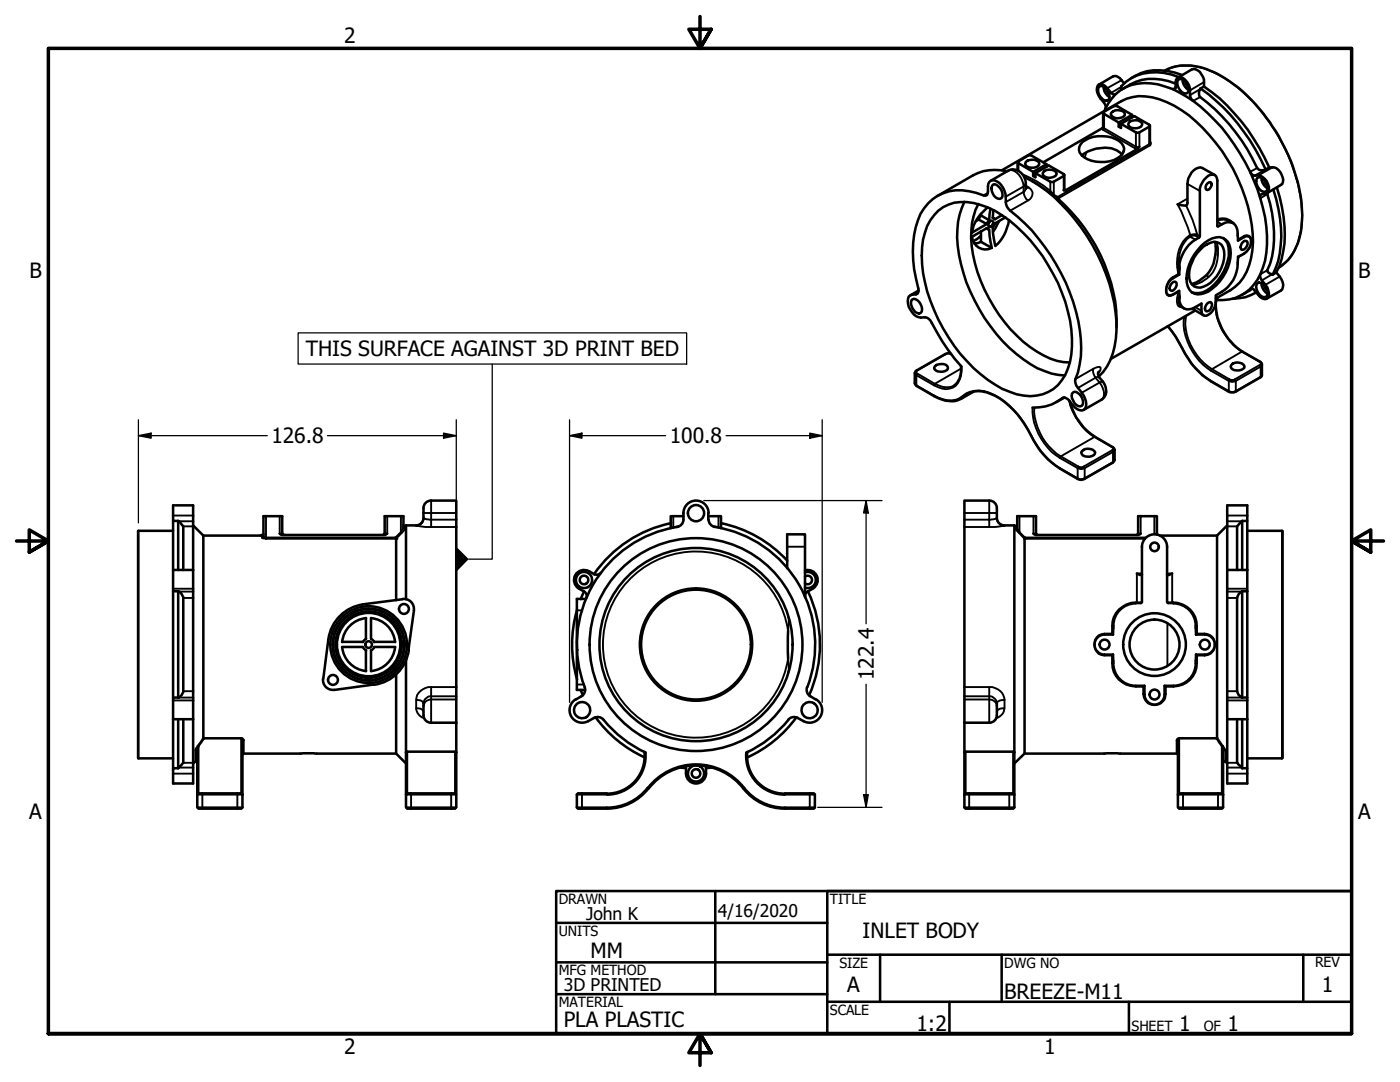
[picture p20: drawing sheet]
<svg xmlns="http://www.w3.org/2000/svg" width="279mm" height="216mm" viewBox="0 0 279 216" stroke-linecap="round" stroke-linejoin="round" font-family="sans-serif">
<defs><g id="words">
<g font-size="4.2">
<text x="68.7" y="8.6">2</text>
<text x="208.4" y="8.6">1</text>
<text x="5.9" y="55.5">B</text>
<text x="271.1" y="55.5">B</text>
<text x="61" y="71.1">THIS SURFACE AGAINST 3D PRINT BED</text>
<text x="54.2" y="88.5">126.8</text>
<text x="133.7" y="88.5">100.8</text>
<text x="174.4" y="135.7" transform="rotate(-90 174.4 135.7)">122.4</text>
<text x="5.8" y="163.4">A</text>
<text x="271" y="163.4">A</text>
<text x="117.9" y="191.1">MM</text>
<text x="172.1" y="187.2">INLET BODY</text>
<text x="169.1" y="198">A</text>
<text x="263.8" y="198">1</text>
<text x="200.4" y="199.4">BREEZE-M11</text>
<text x="112.5" y="204.9">PLA PLASTIC</text>
<text x="182.9" y="205.7">1:2</text>
<text x="235.3" y="205.7">1</text>
<text x="245" y="205.7">1</text>
<text x="68.7" y="210.3">2</text>
<text x="208.4" y="210.3">1</text>
</g>
<g font-size="3.5">
<text x="117" y="183.6">John K</text>
<text x="143.3" y="183.1">4/16/2020</text>
<text x="112.5" y="197.7">3D PRINTED</text>
</g>
<g font-size="2.8">
<text x="111.5" y="180.3">DRAWN</text>
<text x="165.6" y="180.3">TITLE</text>
<text x="111.5" y="186.8">UNITS</text>
<text x="111.5" y="194.6">MFG METHOD</text>
<text x="167.5" y="193.1">SIZE</text>
<text x="200.4" y="193.1">DWG NO</text>
<text x="262.4" y="193">REV</text>
<text x="111.5" y="200.9">MATERIAL</text>
<text x="165.6" y="202.5">SCALE</text>
<text x="225.8" y="205.7">SHEET</text>
<text x="240.2" y="205.7">OF</text>
</g>
</g></defs>
<!-- layer: Visible (ANSI) -->
<g fill="none" stroke="#000" stroke-width=".51">
<path d="M219.4 17.3a1.61 1.61 0 0 1 2 1.5v.5a.67 .67 0 0 1-.2 .7 .67 .67 0 0 1-.7 .1 2.12 2.12 0 0 1-1.1-2.8zM220.2 17.3a2.39 2.39 0 0 0 1.2 2.1M220.8 17.7a1.09 1.09 0 0 0 .6 1M222.6 18.8a.7 .7 0 0 1-.9-.3 3.5 3.5 0 0 0-2-1.7 .94 .94 0 0 0-.8 1.2 5.3 5.3 0 0 0 1.6 2.8l.2 .3-.1 .6M224.3 16.6a2.51 2.51 0 0 0-1.9-1.4l-3.1 1.7M232.5 14.1a10.3 10.3 0 0 1 9 0 28 28 0 0 1 12.5 11.2 34 34 0 0 1 5.9 17.7 13.4 13.4 0 0 1-2.7 8.8l-2 1.6M234.1 17.8h.4l.1-.2a2.86 2.86 0 0 1 .3-2 1.46 1.46 0 0 1 2 .8 3.4 3.4 0 0 1 .6 2.6l.2 .6 .4 .5M234.6 16.7a10.1 10.1 0 0 0-10.4 1M235.1 15.5l2.8-1.7a2.03 2.03 0 0 1 2.2 1.6l.2 .5v1.4l-.7 .4M235.2 15.4a10.5 10.5 0 0 0-10.5 .9l-.9 .9v.7M235.2 15.9a1.61 1.61 0 0 1 2 1.5 .8 .8 0 0 1 0 .9 .8 .8 0 0 1-.9 .3 2.08 2.08 0 0 1-1.1-2.7zM236 15.8a2.7 2.7 0 0 0 1.2 2.2"/>
<path d="M236 15a10.6 10.6 0 0 0-10.2 .6M236.5 16.3l.2 .5 .4 .5M239.6 17.7a39.1 39.1 0 0 1 13 16.1l-.1 .1a1.37 1.37 0 0 1-1.6-.4 37.1 37.1 0 0 0-11.5-14.3 1.61 1.61 0 0 1 .2-1.5zM240.3 17.3a38.3 38.3 0 0 1 13 16.1M197.7 36.1l3.5-2.1a2.59 2.59 0 0 1 3.5 2.6v1.1M198.1 36.9a1.06 1.06 0 0 1 1.4 .6 1.74 1.74 0 0 1 .3 2.1 1.53 1.53 0 0 1-1.9-1.5v-.5zM200 34l23.8-13.8a9 9 0 0 1 7.6-.4 24.1 24.1 0 0 1 11.2 8.7 33.8 33.8 0 0 1 7.5 19.8 12.9 12.9 0 0 1-2.7 8.1l-1.8 1.5-3 1.7M201 34.2a9.8 9.8 0 0 0-6.8 .8l-7.1 4.1M203.1 32.4v1.6M204.4 35.3a30.1 30.1 0 0 1 11.4 10.1 36 36 0 0 1 7 20.5 12.9 12.9 0 0 1-3.5 9.2M204.7 32.3a2.15 2.15 0 0 1 2.6 0l.1 .3a1.42 1.42 0 0 1-2 .8l-.5-.2-.2-.3zM206.1 36.2h.1"/>
<path d="M206.6 34.5l3.2 1.8h.5l2.1-1.3-.1-.3-3-1.7-2.7 1.5v.9l-.4-.3 .4-.2M208.5 34.1a1.87 1.87 0 0 1 2.4 .4 1.58 1.58 0 0 1-2.5 .7l-.3-.6zM208.9 33.3v-.5l-2.7 1.5v.8M208.9 32.8l-3.2-1.8-.5 .1-2.1 1.2 .2 .3 2.9 1.7M211.1 39.3v.2a35.4 35.4 0 0 1 11.7 22.4v3.4M212.4 34.9v2.9M216 28.3a6.6 6.6 0 0 1 7.8 .3 1.83 1.83 0 0 1-.8 3 6.6 6.6 0 0 1-7.2-.7 1.7 1.7 0 0 1 .2-2.6zM220.2 22.5v2.9l-.2 .2-11.8 6.8M221.8 22.5a1.79 1.79 0 0 1 2.7 .2 .87 .87 0 0 1-1 .9 1.48 1.48 0 0 1-1.8-.9zM223.3 24.4v.9M223.7 24.7l3.2 1.8 .5-.1 2.1-1.3-.1-.2-3-1.7-2.7 1.5v.8l-.4-.2 .4-.3M223.9 30.9a4.6 4.6 0 0 0-4.5-1.3l-.6 .1-1.7 .5-1.2 .9"/>
<path d="M225.6 24.2a1.79 1.79 0 0 1 2.4 .5 1.52 1.52 0 0 1-2.1 .8l-.4-.2a.64 .64 0 0 1 .1-1.1zM225.9 23.4v-.5l-2.6 1.5M225.9 22.9l-3.1-1.8-.6 .1-2 1.2 .1 .3 3 1.7M227.4 29.3l-.4 .4-14.3 8.3h-.4M229.5 25.1v3.4M238.1 20.1a16.7 16.7 0 0 0-9.8-3.5 8.4 8.4 0 0 0-7.9 5.6M238.1 20.1a38.9 38.9 0 0 1 14.6 25.2 17.1 17.1 0 0 1-1.7 10.5 8.6 8.6 0 0 1-8.3 4.1M241 36.6l.6-.3a.93 .93 0 0 1 .1 1.1 .93 .93 0 0 1-1 .4 .98 .98 0 0 1 .3-1.2zM242.4 34.9l-2.4-1.4a2.14 2.14 0 0 0-2.5 1.5l-.3 .6-.2 1.1-.1 4.1-.2 .2h-.4l-1.3-.2M249.5 34.3a1.21 1.21 0 0 0 .9 .8 2.43 2.43 0 0 1 2.8 2.2 1.11 1.11 0 0 1-.7 1.4h-.7a.57 .57 0 0 0-.3 .9M251 35.4a1.88 1.88 0 0 1 1.7 2.8 1.61 1.61 0 0 1-1.9-1.6l-.1-.5zM251.8 35.4a2.4 2.4 0 0 0 1.2 2.2"/>
<path d="M252.3 35.9l.2 .5 .4 .5M252.6 33.8a2.08 2.08 0 0 1 3.4 1.6 1.28 1.28 0 0 1-.3 1.5l-2.8 1.6M252.9 38.5a25.5 25.5 0 0 1 .6 14.1l-.6 1.4a1.26 1.26 0 0 0 1.1 .8M254.1 37.8a25.6 25.6 0 0 1 1 14.3l-1.1 2.7M254.8 37.4a25.7 25.7 0 0 1 1 14.3l-.5 1.4-.6 1.3M182.1 59.8a1.1 1.1 0 0 1 1.4 .5 1.86 1.86 0 0 1 .3 2.1 1.1 1.1 0 0 1-1.4-.5 1.86 1.86 0 0 1-.3-2.1zM183.3 58l-1.6 .9M187.3 42a8.2 8.2 0 0 1 8.4-1.1 23.7 23.7 0 0 1 11.2 8.6 32.9 32.9 0 0 1 7 18 12.5 12.5 0 0 1-2.8 9.3 8.7 8.7 0 0 1-9.6 1.4 24.4 24.4 0 0 1-9.9-7.6 34.8 34.8 0 0 1-7.6-17.9 14.1 14.1 0 0 1 1.7-8.8zM192.5 40.3a18.1 18.1 0 0 0-.7 12.3 33.5 33.5 0 0 0 13.8 20 15.4 15.4 0 0 0 6.9 2.3M194 47.2l2.9-1.7 .5 .3 .1 1.2 .4 2.5a2.7 2.7 0 0 1-3.9-2.3zM194.8 44.1l.5-.3 1.6 .9M195.3 40.7a16.5 16.5 0 0 0-.7 11.8 30.4 30.4 0 0 0 12.3 17.7 12.1 12.1 0 0 0 6.6 2.1"/>
<path d="M195.8 46.2v2.1l2.1 1.2M195.8 48.3l-.7 .2-.7 .1M195.8 42.7v.3l1.6 .9M195.8 43l-.5 .8M195.8 47.1l-1.6 1M196.8 45.6l.3 .1M197.1 41.4a7.8 7.8 0 0 0-3.1 5l2.9-1.7M197.4 43.9l-.5 .8M197.5 44.3l.2-.2a.35 .35 0 0 1 .5 0 .35 .35 0 0 1 0 .5 .59 .59 0 0 1-.3 .5 .59 .59 0 0 1-.6 0l.1-.7zM197.7 41.7l-.3 2.2M198.1 43.4l.3 .2M198.2 42l-.1 1.5 .5 .3 1.4-.9"/>
<path d="M198.4 42l-.2 .1M199.4 44.1l-1.2 2.1M200.7 43.4l-2.1 1.2-.5 .8 .1 1.2 .4 2.5a8.3 8.3 0 0 0 2.8-5.2M233.9 56.5l.6-.3 .2 .1a1.33 1.33 0 0 1-.8 1.7h-.2a.94 .94 0 0 1 .2-1.5zM235.1 54.7l.2 .1M235.2 58.1l-.1 .1M239.5 49.8a4.1 4.1 0 0 1 3.3-1.5 1.79 1.79 0 0 1 1.5 1.7 7.3 7.3 0 0 1-4.1 7.2 1.94 1.94 0 0 1-2.8-1.6 6.9 6.9 0 0 1 2.1-5.8zM239.7 49.1a4.3 4.3 0 0 1 4.3-1.6 2.7 2.7 0 0 1 1.6 3 9.4 9.4 0 0 1-5.2 8 2.41 2.41 0 0 1-3.5-2 9.3 9.3 0 0 1 2.8-7.4zM242.5 48.3a7.7 7.7 0 0 1-2.2 7l-1.6 1.1-.9 .3M242.8 59.7a8.7 8.7 0 0 0 1.5 6.6l.9 1.3 1.6 1.7 1.2 .9 3.5 2 .3 .4v2.5l-5.2 3.1-1 .1a33.2 33.2 0 0 1-5.6-3.4 25.7 25.7 0 0 1-5.4-7.7l-1.6-2.1M244.2 47.5a4.3 4.3 0 0 1 .8 4.6 9.3 9.3 0 0 1-5 6.3l-.8 .1-1.3-.1M245.4 44.1l.7 .4"/>
<path d="M247.1 51.2a7.7 7.7 0 0 1-2.6 6.6l-1.9 1.1a3.6 3.6 0 0 1-1.8 4.1 .83 .83 0 0 1-1-1v-1.4a4.2 4.2 0 0 1-3 1.1 2.16 2.16 0 0 1-1.4-2.6l-.1-1.1-1.2 .7-.8 .2a1.14 1.14 0 0 1-.5-1.5 3.6 3.6 0 0 1 2.5-2.6M247.1 51.2a3.4 3.4 0 0 0 2.5-3.5 .86 .86 0 0 0-1.3-.4l-1.2 .7-.1-1a2.88 2.88 0 0 0-.9-2.5 3.2 3.2 0 0 0-3.1 .7v-9.1a1.08 1.08 0 0 0-.6-1.2 1.08 1.08 0 0 0-1.2 .2 4 4 0 0 0-1.7 3l-.1 9.2a7.1 7.1 0 0 0-4 6.4l-.1 1.1M247.1 51.2v.1M247.1 47.8v.1M248 48.3l.3-.2h.6a1.24 1.24 0 0 1-1.1 1.7 1.11 1.11 0 0 1 .2-1.5zM249.9 57.6l-1.9 1.2M250.6 58.4h.1a8.5 8.5 0 0 1-4.7 1.2M251 56.5a1.61 1.61 0 0 1 1.9 1.5 .8 .8 0 0 1 0 1 .8 .8 0 0 1-.9 .2 2.08 2.08 0 0 1-1-2.7zM251.5 54.7v.3a3.2 3.2 0 0 0 1 1.8 2.01 2.01 0 0 1 .3 2.8 1.55 1.55 0 0 1-1.7-.7l-.7-.9a.63 .63 0 0 0-.9-.3M251.8 56.5a2.4 2.4 0 0 0 1.2 2.1M252.3 56.9l.2 .6 .4 .4M254 54.8l.7-.4a3.7 3.7 0 0 1 1.3 2.9l-.1 .4-.2 .3-2.8 1.6"/>
<path d="M186.6 73.1a2.06 2.06 0 0 1 2.4-.1l.2 .3a.87 .87 0 0 1-1 .9 1.42 1.42 0 0 1-1.8-.8zM189.8 70.6a1.22 1.22 0 0 0-1.2 .1l-5.7 3.2-.3 .5v2.1l.1 .3 3.7 2.3a5.7 5.7 0 0 0 5.4 .5l2.4-1.4M191.8 73a3.9 3.9 0 0 1-1.4 4M191.9 73.2a41.6 41.6 0 0 1-6.2-9.3 1.66 1.66 0 0 0-1.9-.5 3.4 3.4 0 0 1-2.4-4.2l.7-.4 .7-.1a.85 .85 0 0 0 .5-1.2 21.9 21.9 0 0 1 .4-14.8 9 9 0 0 1 11.1-4.2l1.5 .5 .7-.1 .2-.6v-1.1a1.09 1.09 0 0 1 .5-1.1 1.09 1.09 0 0 1 1.2 .1 4.1 4.1 0 0 1 1.8 4.1 2.3 2.3 0 0 0 .9 1.7 38.5 38.5 0 0 1 14.1 25.8 19.3 19.3 0 0 1-1.1 8.2 3.5 3.5 0 0 0 1.3 2.4 2.96 2.96 0 0 1 .6 3.1 1.05 1.05 0 0 1-1.5 .2l-.9-.8a2.48 2.48 0 0 0-1.8-1.6 9.3 9.3 0 0 1-6.2 2M193.2 78.6a4.8 4.8 0 0 1 4.5 0 16.5 16.5 0 0 1 8 8.3 15.7 15.7 0 0 0 5.9 6.6l3.5 2.1a1.26 1.26 0 0 0 1.3 0l5.9-3.5 .1-.3v-2.1l-.3-.5a15.6 15.6 0 0 1-6.6-5 12.3 12.3 0 0 1-2-4.1M212.5 79.3l-1.7 .9M213.9 78.5l.3-.2a1.1 1.1 0 0 1 1.4 .5 1.86 1.86 0 0 1 .3 2.2 1.27 1.27 0 0 1-1.7-1.1l-.3-.5zM219.2 74.3l-.1 .4 .3 .6a3.1 3.1 0 0 1 .9 4l-.5 .5-3.5 2M235.6 61.2l.7 .3M238 61.7l2.2 1.2M238.5 62l-16.8 9.6M241 60.5l.6-.2a1.09 1.09 0 0 1-.6 1.8h-.3a1.02 1.02 0 0 1 .3-1.6z"/>
<path d="M245.7 72.8a1.72 1.72 0 0 1 2.6 .2 1.14 1.14 0 0 1-1.5 .9 .86 .86 0 0 1-1.1-1.1zM86 99.9a1.49 1.49 0 0 0-1.5 1.5M86 99.9h5.1v44.3M197.4 99.9h-4.9v44.3M197.5 99.9a1.49 1.49 0 0 1 1.4 1.5M215.9 90a1.79 1.79 0 0 1 2.7 .2 1.49 1.49 0 0 1-2.1 .9l-.6-.5-.1-.3zM27.6 106v45.2M34.5 103.9v14.1h1.1M34.5 105.9l-6.9 .1M34.5 113.7h4M34.5 118v21.2M35.6 103.9l1 1.1v8.7"/>
<path d="M35.6 103.9h-1.1v-3.1h4v55.5h-4v-3h1.1M35.6 118a1.78 1.78 0 0 1 1 1.3v18.8l-.3 .6-.7 .5M35.6 103.9v9.8M35.6 118v21.2M38.5 104.8l2.1 2.1M40.6 106.9h11.7M40.6 106.9v40.4l.1 .1M52.6 106.7l-.6 .2M52.6 106.6l-.2 .2M55.8 106.5l.6 .2h20.3l.6-.2M56.3 106.5v-3.5h-3.7v4.1M56.4 106.5l.2 .2"/>
<path d="M76.7 106.5l-.2 .2M78.9 107.3l.2 .2v12.3M80.3 119.6l-7.8 1M80.3 119.5a2 2 0 0 1 2.3 2.3M80.5 104.8l.2 .2h.2M80.5 105.2v-2.2h-3.7v3.5M81 104.8h2.1M81 104.8v14.8M81 104.8v.2M84.5 101.4v2M84.5 103.3a1.49 1.49 0 0 1-1.5 1.5M115.6 117.5l1 .6a.98 .98 0 0 1 .4 1.2"/>
<path d="M116.6 118l-.7 1.6M116.9 119.5h-1.8v18.2h1.7M117.6 114a2 2 0 0 0-2.8 .7 2 2 0 0 0 .8 2.8M117.6 114l1 .6M119.9 114.3a.98 .98 0 0 1-1.3 .2M133.9 104.4a24.7 24.7 0 0 0-15.3 10.2M136.4 103h-2.5v2.4M141.4 103h2.5v2.4M141.4 102.4v1.3M141.4 102.4a2.51 2.51 0 0 0-2.5-2.5 2.51 2.51 0 0 0-2.5 2.5 2.44 2.44 0 0 1-.5 2.4l-.3 .2a24 24 0 0 0-18.8 32.5 1.49 1.49 0 0 1-.8 1.4M141.4 103.7a1.49 1.49 0 0 0 1.3 1.4 23.8 23.8 0 0 1 18.4 32M143.9 104.4a24.7 24.7 0 0 1 13.2 7.5"/>
<path d="M157.1 113.4v-6.8h3.6v12.5M160.6 115.1a.86 .86 0 0 1 1.2 0 .86 .86 0 0 1 0 1.2 .86 .86 0 0 1-1.2 .1M160.6 113.8a2 2 0 0 1 2.4 1.1 2 2 0 0 1-.8 2.6M160.6 114.2a1.62 1.62 0 0 1 2.2 1.5 1.62 1.62 0 0 1-2.2 1.6M161.3 118a24.7 24.7 0 0 1 .2 20.7M162.2 117.5l-1.1 .6a.98 .98 0 0 0-.4 1.2M198.9 101.4v2M198.9 103.3a1.49 1.49 0 0 0 1.5 1.5M200.5 104.8h1.9M202.4 104.8v45.3M202.9 104.8l-.2 .2-.3-.2M203 105.2v-2.2h3.8v3.5l.2 .2"/>
<path d="M204.5 107.3v43.1M206.2 106.5l.6 .2h20.3l.5-.2M226.9 114.4a.9 .9 0 0 0 1 .3v-.1M230.9 106.7v-3.7h-3.8v3.5l-.2 .2M230.9 106.6h.1M231.5 106.9h11.4M233.9 114.4a.9 .9 0 0 1-1 .3v-.1M242.9 106.9l-.1 40.5M244.9 104.8l-2 2.1M244.9 113.7h4M247.9 103.9l-1 1.1v8.7M247.9 103.9h1v-3.1h-4v55.5h4v-3h-1"/>
<path d="M247.9 118h-.1a1.65 1.65 0 0 0-.9 1.3l.1 18.8a1.44 1.44 0 0 0 .9 1.1M247.9 103.9v9.8M247.9 118v21.2M247.9 118h1M248.9 113.7v4.3M248.9 103.9v9.8M248.9 118v21.2M248.9 105.9h6.9M255.8 105.9l.1 .1M256 106v45.2M35.6 139.2h-1.1v14.1M64.5 135.4a2 2 0 0 0 2.2 2.3"/>
<path d="M65.5 127.6l-1 7.8M68.3 129.1h4.1M68.3 128.1h4.1M68.3 129.1a5.3 5.3 0 0 0 4.8 4.8l-.1-4.2M72.4 129.1l.7 .7M72.5 120.6a8.1 8.1 0 0 0-7 6.9M73 127.4l.1-4.1a5.3 5.3 0 0 0-4.8 4.8M73.1 127.5l-.7 .6M74 127.4l.1-4.1a5.3 5.3 0 0 1 4.7 4.8M74.1 127.5l.6 .6M74.6 136.6l-7.9 1.1M74.7 129.1h4.2"/>
<path d="M74.7 128.1h4.2M74.7 129.1l-.6 .7M78.8 129.1a5.3 5.3 0 0 1-4.7 4.8l-.1-4.2M79.1 134.5v15.9M81 131.6v29.5M81.6 129.7a8.1 8.1 0 0 1-7 6.9M82.6 121.8l-1.1 7.9M114.9 139.5a2.51 2.51 0 0 0-.9 3.5 2.51 2.51 0 0 0 3.4 .9M115.2 121.7a24.7 24.7 0 0 0 0 13.9M115.9 137.7l.4 1M116 138.9l-1.1 .7M157.3 125.8v5.6"/>
<path d="M161.1 137.1a1.49 1.49 0 0 0 .6 1.8M161.7 138.9l1.1 .7M162.8 139.5a2.51 2.51 0 0 1 .9 3.5 2.51 2.51 0 0 1-3.4 .9M221.9 126.4l.2 .2M222.1 130.6l-.2 .2M222.1 126.6a3 3 0 0 0-3.4 1 2 2 0 0 0 1.7 3h1.7M222.1 130.6l.1 1.7M222.2 124.8l-.1 1.8M222.2 132.4a4.5 4.5 0 0 0 4.5 4.4M226.7 120.4a4.5 4.5 0 0 0-4.5 4.5M226.7 120.3h1l.2-.2v-11a2.51 2.51 0 0 1 2.5-2.5 2.51 2.51 0 0 1 2.5 2.5v11l.2 .2h1.1M226.7 136.8h1.7a3.1 3.1 0 0 0 1 3.5 2 2 0 0 0 3-1.7v-1.8h1.8"/>
<path d="M228.4 136.8l-.2 .2M232.4 136.8l.3 .2M234.2 120.4a4.5 4.5 0 0 1 4.4 4.5M238.6 132.4a4.5 4.5 0 0 1-4.4 4.4M238.6 124.8l.1 1.8M238.7 130.6l.2 .2M238.7 126.6a3.4 3.4 0 0 1 3.2 .6 2 2 0 0 1 .4 2.2 2 2 0 0 1-1.9 1.2h-1.7M238.7 130.6l-.1 1.7M238.9 126.4l-.2 .2M247.9 139.2h1v14.1M27.6 151.2l6.9 .1M34.5 143.5h4"/>
<path d="M35.6 143.5v9.8M36.6 143.5v8.7l-1 1.1M39.4 152.1l-.3-.2-.6 .4M39.4 149.9v11.2M39.6 158.3h8.5M39.7 158.4l-.3 .2M48.2 158.4l.2 .2M48.4 147.9v13.2M48.6 150.4l-.2 .2M48.6 150.4h30.5M79.1 150.4l1.9 1.9M81 150.1l.3-.1h9.5l.3 .1"/>
<path d="M81.3 158.3h9.5M81.3 158.4l-.2 .2M84.5 142.7a1.49 1.49 0 0 0 1.5 1.5M84.5 140.3v2.4M86 144.2h5.1M90.8 158.4l.2 .2M91.1 150.1v11M91.1 144.2v5.9M115.1 158.6v2.5M115.3 158.4l-.2 .2M115.4 158.3h5.7M118.9 143.1a24.7 24.7 0 0 0 9.8 8"/>
<path d="M120.4 143.6a1.49 1.49 0 0 0-1.9-.3l-1.1 .6M120.5 143.6a23.8 23.8 0 0 0 8.4 6.6M128.6 150a7.5 7.5 0 0 1-7.5 8.4M129.4 157.3a10.5 10.5 0 0 1-8.3 4.1M129.5 157.3a12.1 12.1 0 0 1 19.5 .7 10.5 10.5 0 0 0 7.6 3.4M135.6 153.1l1.3 .2M136.8 152.9v.3M136.9 153.2v1.2M136.9 154.3a2 2 0 0 0 2 2 2 2 0 0 0 2-2M141 152.9l-.1 1.5M142.2 153.1l-1.3 .2M149.1 150a7.5 7.5 0 0 0 7.5 8.4"/>
<path d="M156.7 158.3h5.7M157.3 143.6a1.49 1.49 0 0 1 1.9-.3l1.1 .6M157.4 143.6a23.8 23.8 0 0 1-8.5 6.6M158.9 143.1a24.7 24.7 0 0 1-9.7 8M162.4 158.4l.2 .2M162.6 158.6v2.5M192.5 150.1l.2-.1h9.5l.2 .1M192.5 150.1v11M192.5 144.2v5.9M192.5 144.2h4.9M192.7 158.4l-.2 .2M192.7 158.3h9.5"/>
<path d="M198.9 142.7a1.49 1.49 0 0 1-1.4 1.5M198.9 140.3v2.4M202.2 158.4l.2 .2M202.4 150.1v11M204.5 150.4h30.3l.3 .2M204.5 150.4l-2.1 1.9M235.1 147.9v13.2M235.3 158.3h8.5M235.4 158.4l-.3 .2M243.9 158.4l.2 .2M244.1 149.9v11.2M244.5 152l-.3-.1-.1 .2"/>
<path d="M244.5 152l.4 .3M244.9 143.5h4M246.9 143.5v8.7l1 1.1M247.9 143.5v9.8M248.9 151.3h6.9M255.9 151.2l-.1 .1M39.4 161.1l.3 .2M39.6 161.4h8.5M48.4 161.1l-.2 .2M81.1 161.1l.2 .2M81.3 161.4h9.5M91 161.1l-.2 .2"/>
<path d="M115.1 161.1l.2 .2M115.4 161.4h5.7M156.7 161.4h5.7M162.6 161.1l-.2 .2M192.5 161.1l.2 .2M192.7 161.4h9.5M202.4 161.1l-.2 .2M235.1 161.1l.3 .2M235.3 161.4h8.5M244.1 161.1l-.2 .2"/>
<circle cx="116.6" cy="115.7" r="1.62"/>
<circle cx="116.6" cy="115.7" r=".86"/>
<circle cx="138.9" cy="102.4" r="1.62"/>
<circle cx="230.4" cy="109.1" r=".86"/>
<circle cx="66.5" cy="135.7" r=".98"/>
<circle cx="73.6" cy="128.6" r="6.6"/>
<circle cx="73.6" cy="128.6" r=".67"/>
<circle cx="73.6" cy="128.6" r="6.3"/>
<circle cx="73.6" cy="128.6" r="7.7"/>
<circle cx="80.6" cy="121.5" r=".98"/>
<circle cx="138.9" cy="128.6" r="19.3"/>
<circle cx="138.9" cy="128.6" r="11"/>
<circle cx="138.9" cy="128.6" r="21.2"/>
<circle cx="220.4" cy="128.6" r=".98"/>
<circle cx="230.4" cy="128.6" r="5"/>
<circle cx="230.4" cy="138.6" r=".98"/>
<circle cx="230.4" cy="128.6" r="6.3"/>
<circle cx="240.4" cy="128.6" r=".98"/>
<circle cx="116.2" cy="141.7" r="1.62"/>
<circle cx="138.9" cy="154.3" r=".86"/>
<circle cx="138.9" cy="154.3" r="1.62"/>
<circle cx="161.6" cy="141.7" r="1.62"/>
</g>
<!-- layer: Visible Narrow (ANSI) -->
<g fill="none" stroke="#000" stroke-width=".38">
<path d="M223.8 17.3l-2.1 1.2M223.8 16l-2.8 1.6M232.5 14.1a10.1 10.1 0 0 1 9.1 .1 29 29 0 0 1 12.5 11.3 34.9 34.9 0 0 1 5.7 16.7 15.3 15.3 0 0 1-2 8.7l-.8 1-1.8 1.5M234.6 17.5l-.5 .3M239.5 19.4l-1.4 .7M239.5 17.8l-2 1.2M240.3 16.4l-2.8 1.6M197.2 38.5l-.9 .5M200.7 39.2l3.6-2v1.1l-3.6 2M201.2 34a2.25 2.25 0 0 1 2.6 1.5l.4 1.1 .1 .6 .4-.6M203.3 32.6v1.5M204 34.7a20.8 20.8 0 0 1 5.6 3.4v-1.8"/>
<path d="M204.7 37.5l.6-.1a1.44 1.44 0 0 1 .8 1.3 1.44 1.44 0 0 1-.9 1.3 2.3 2.3 0 0 1-.9-1.7l.4-.7M204.7 37l.6 .4M206.1 36.2l3.2 2.2M209.6 38.1l.7 .8v.3l-1-.8zM212.3 35.1v2.9l.1-.2M212.4 37.7l.3 .3M216.8 30.4l-.3 1.1M220 25.6l.2 .3M220.2 25.4l.1 .2-.1 .3M220.2 25.9l6.3 3.7M220.3 22.7v2.9l6.4 3.7v-2.9M226.5 29.6l.5 .1"/>
<path d="M227.4 26.4v2.9h-.7l-.2 .3M229.4 25.3v3.5l-18.3 10.5-.8-.4v-2.6M229.5 28.3a.47 .47 0 0 1 0 .7M229.5 28.5l-.1 .3 .1 .2M229.5 29l-18.4 10.6-.8-.4M237 39.6l-2 1.2 .8 1.4 1.8 4.7M237 36.7l2.5 1.4M250.9 33.5l-1.4 .8M252.5 33.9l-2.1 1.2M252.9 38.7l-1.4 .9M253.9 33.4l-2.8 1.6M183.2 58.5l-.4 .2"/>
<path d="M183.3 58l-1.2 .8M205.2 40l-3.6 2M234.1 55.3a2.98 2.98 0 0 0-1.2 3.5 .83 .83 0 0 0 1.2 .1M234.1 58.9l1-.7-.2 1.2h.4l.1-.3M234.1 58.8v.1M234.1 55.3v.2M234.9 59.4v.9a.89 .89 0 0 0 1 1M234.9 53.3h.4l.1 .4M235.4 59.4h-.1a1.55 1.55 0 0 0 .3 1.8M236.7 41a28.7 28.7 0 0 1 2.3 5.9l.5 .2M237.4 47a6.6 6.6 0 0 0-2.5 6.3l.2 1.4-1 .6M237.4 47l.1 .2a6.2 6.2 0 0 0-2.1 6.1"/>
<path d="M237.6 46.9l.1 .2M237.6 46.9a1.62 1.62 0 0 1 1.4 0l-.2 .3a1.11 1.11 0 0 0-1.1-.1M237.6 46.9l-.2 .1M237.7 47.1l-.2 .1 1.1 .6M238.8 47.2l.5 .2M240.7 55l.5 .2a5.7 5.7 0 0 1-3.3 1.6M242.7 59.5l.3-.1v.2v.1h-.2M242.8 48.3a7.4 7.4 0 0 1-1.2 6.6l-.4 .3M242.8 59.8v-.2l-.2 .6M243 43.8a2.66 2.66 0 0 1 3.3 .8M243 44.1a2.82 2.82 0 0 1 2.4 0M243 45.1h.1"/>
<path d="M243 44.3l.8 .5M243 59.4h.1M247 46.8l.1 1 1.1-.7M248.2 47.1a.93 .93 0 0 1 1.1 0 .93 .93 0 0 1 .4 1 2.9 2.9 0 0 1-1.5 2.6M248.2 50.7l-1.1 .6-.1 .8M248.2 50.6v.1M248.2 47.1l.1 .2M249.6 57.5l-.1 .2M252.9 53.9l-1.4 .8M253.9 54.7l-2.1 1.2M255.4 55.2l-2.9 1.6M182.6 76.5l.3 .5"/>
<path d="M182.9 73.9h.2l-.3 .3 .3 .3-.2 .4-.3-.5M186.4 76.9l-3.5-2v2l3.5 2M186.4 78.9a4.9 4.9 0 0 0 6.4-.4 5.8 5.8 0 0 1 5.6 .3 19.5 19.5 0 0 1 8 9.3 15.4 15.4 0 0 0 5.1 5.3M186.4 76.9l.2-.3a4.1 4.1 0 0 0 3.8 .4M186.4 78.9v.2M188.7 70.7l-5.6 3.2M189.8 70.6l-.8-.1-.4 .2M189.8 70.7h.1M191.8 73.5l-5.2 3.1-3.5-2.1M191.9 73.2a4.3 4.3 0 0 1-1.7 4.1 3.7 3.7 0 0 1-3.8-.4M192.2 79l.3 .1-.7 .5M193.9 78.2l-1.4 .9 .7-.5"/>
<path d="M212.2 79.3l-.2 .1M213.4 79.9a11.4 11.4 0 0 0 5.2 7.3M218.2 73.6l-3.6 2M219.1 74.3a.64 .64 0 0 0 .4-1.1l-1.3 .4a2.17 2.17 0 0 0 .4 1.8 .52 .52 0 0 1 .8-.1M219.5 76.3a2.96 2.96 0 0 1 .6 3.2l-.3 .3M219.5 76.3l-.9-.9-3.5 2M219.5 76.3l-3.6 2.1M219.5 74l-.4 .5M220.1 76.1l-.6 .2M233.1 65.1l1.5 2.1 1.3 2.3M236 69.5a16.7 16.7 0 0 0 5.7 6.6M236.3 63.2a11 11 0 0 0 3 8.8l2.4 2"/>
<path d="M236.7 63a10.3 10.3 0 0 0 2.8 8.7l2.4 2M238 61.5l.1 .2h-.4M238.6 61.3l1.2 .7M241.7 74l3.5 2v2l-3.5-2M241.9 73.7l-.2 .3M241.9 73.7l3.5 2M242.6 60.8a11.5 11.5 0 0 0 5.2 9.4M245.2 78.2v-.2a1.38 1.38 0 0 0 1.4 0v.2M245.2 75.8l.2-.1 .2 .1 .8-.1 .2 .3a1.38 1.38 0 0 1-1.4 0zM246.6 76l5-2.8v2l-5 2.8zM247.8 70.2h.2M247.8 70.2l3.6 2"/>
<path d="M247.8 70.2l-5.9 3.5M251.4 72.8l-5 2.9M251.5 72.2h-.1l.3 .3-.3 .3 .2 .4 .2-.5M251.8 74.8l-.3 .5M86 99.9v5.3M197.4 99.9v5.3M205.7 86.9h.1M206.1 81.3a11.8 11.8 0 0 0 5.4 10.1M206.4 81.3a11.4 11.4 0 0 0 5.3 9.8M211.5 91.4l3.6 2v2l-3.6-2M211.5 93.4l.1 .1M211.7 91.1l-.2 .3"/>
<path d="M211.7 91.1l3.5 2M215.1 93.2l.1-.1 .3 .1 .8-.1 .2 .3a1.38 1.38 0 0 1-1.4 0zM215.1 95.6v-.2a1.38 1.38 0 0 0 1.4 0l-.1 .2M216.5 93.4l5.6-3.2v2l-5.6 3.2zM221.9 89.9l-5.6 3.2M221.9 89.2l-3.5-2-6.7 3.9M222.1 89.2h-.2l.3 .3-.3 .4 .2 .3 .3-.5M222.4 91.8l-.3 .5M27.6 105.9v45.4M34.5 102.9h4M34.5 117.5h4M35.7 104h2.8"/>
<path d="M35.7 118h2.8M36.6 105h1.9M36.6 119.3h1.9M52.3 107.3l.8 .2M52.3 106.9v.4M53.1 103v4.5M55.8 103v3.5h.5M77.3 103v3.5h-.5M80 106.2l-1.1 1.1h-26l-.3-.2-.3 .2M80 106.2l.5-1 .1 .2h.4l-1.9 2.1h-26M80 106.2l.2 .1M80 103v3.2"/>
<path d="M81 105v.4M83.1 104.9l2.9 .3M83.1 104.8v.1M84.5 102.4h6.6M86 105.2h5.1M91.1 103.7h-5.4l-1.2-.3a1.46 1.46 0 0 1-1.4 1.5M134.4 105.2l-.2 .1M134.4 103v2.3M135.6 105l-1.2 .2M142.3 105l1.3 .3M143.4 103v2.3M157.1 109.1h3.6"/>
<path d="M192.5 103.7h5.2l1.2-.3a1.46 1.46 0 0 0 1.6 1.5l-3.1 .3M192.5 105.2h4.9M192.5 102.4h6.4M200.5 104.8v.1M202.6 105v.4M203.3 106.3l1.2 1.2h24M203.5 106.2l-.5-1-.2 .3-.2-.1 .7 .9M203.5 103v3.2M203.5 106.2l1 1.1h24.2M203.5 106.2l-.2 .1M206.2 103v3.5h.6M227.6 103v3.5h-.5"/>
<path d="M227.9 114.4h-1v5.9M230.4 103v3.6M232.9 114.4h1v5.9M244.9 105h2M244.9 104h2.9M244.9 102.9h4M244.9 119.3h2M244.9 118h2.9M244.9 117.5h4M255.8 105.9v45.4M34.5 139.8h4M35.7 139.2h2.8"/>
<path d="M36.6 137.9h1.9M83.1 139.6v1.7M86 137.1a2.85 2.85 0 0 0-2.9 2.5 1.35 1.35 0 0 1 1.4 .7 1.53 1.53 0 0 1 1.5-1.4h5.1M86 137.1h5.1M86 137.1v7.1M91.1 139.6h-5.1a1.48 1.48 0 0 0-1.5 1.2M115.1 136.6h1.4M115.1 137.7h1.7M115.1 121.8h1M157.3 125.8a18.6 18.6 0 0 0-28.5-12.8 18.6 18.6 0 0 0 0 31.2 18.6 18.6 0 0 0 28.5-12.7M157.3 131.4l.1 1.6-.1 1.2M157.3 123.1l.1 .5-.1 2.2"/>
<path d="M192.5 138.9h4.9a1.53 1.53 0 0 1 1.5 1.4 .98 .98 0 0 1 1.1-.6l.5-.1M192.5 139.6h4.9a1.48 1.48 0 0 1 1.5 1.2M192.5 137.1h4.9M197.4 137.1a2.86 2.86 0 0 1 3.1 2.5M197.4 137.1v7.1M200.5 139.6v1.7M220.4 130.6v.2h1.5v1.5M220.4 126.4a2.07 2.07 0 0 0-2 2.6l.3 .8a1.79 1.79 0 0 0 1.7 1M221.9 132.3h.3M221.9 124.9v1.5h-1.5v.2M221.9 132.3a4.7 4.7 0 0 0 4.8 4.7M222.2 124.8l-.3 .1"/>
<path d="M226.7 120.2a4.8 4.8 0 0 0-4.8 4.7M226.7 137h1.5v1.5M226.7 120.2v.1M226.7 136.8v.2M227.9 120.1l-1.2 .1M228.2 138.5a2.25 2.25 0 0 0 2.2 2.2 2.25 2.25 0 0 0 2.3-2.2M228.2 138.5l.2 .1M232.7 138.5l-.3 .1M232.9 120.1l.3 .1h1M233 124.3v8.6M234.2 120.2a4.7 4.7 0 0 1 4.7 4.7M234.2 137h-1.5v1.5"/>
<path d="M234.2 120.2v.1M234.2 136.8v.2M238.6 132.3h.3M238.6 124.8l.3 .1M238.9 124.9v1.5h1.5M238.9 132.3a4.7 4.7 0 0 1-4.7 4.7M240.4 126.4a2.2 2.2 0 0 1 2.1 2 2.2 2.2 0 0 1-1.6 2.3l-.5 .1M240.4 130.8h-1.5v1.5M240.4 126.4v.2M240.4 130.6v.2M244.9 137.9h2M244.9 139.2h2.9"/>
<path d="M244.9 139.8h4M34.5 154.4h4M35.7 153.2h2.8M36.6 152.2h1.9M39 149.7v2.3M39.4 148.8l.2 .1-.2 1-.3-.2h-.1v-.2zM39.6 148.9v9.4M40.4 158.3v.3h-1M40.4 158.6h7v2.5h-7zM40.6 147.2l-1.2 1.6M40.6 147.3h7.5M47.4 158.3v.3h1"/>
<path d="M48.1 147.3h.3l.2 .4M48.1 147.3v11M48.6 147.7l-.2 .2-.3-.5h-7.4l-1.1 1.5M48.6 147.7v2.7M81.3 150v8.3M82 158.3v.3h-1M84.5 142.1a.9 .9 0 0 0-1-.7l-.4-.1a2.26 2.26 0 0 0 1.6 2M90 158.3v2.8h-8v-2.5h9.1M90.8 150v8.3M116.1 158.3v.3h-1M121.1 158.3v.3h-5v2.5h5v.3M128.9 150.1a7.8 7.8 0 0 1-7.8 8.5"/>
<path d="M129.3 157.2a12.2 12.2 0 0 1 19.3 0M129.4 157.3l-.2-.2a10.3 10.3 0 0 1-8.1 4M148.5 157.2l-.2 .1M148.5 157.1a10.3 10.3 0 0 0 8.1 4M148.9 150.1a7.8 7.8 0 0 0 7.7 8.5M156.7 158.3v.3h4.9v2.5h-4.9v.3M161.6 158.3v.3h1M192.7 150v8.3M193.4 158.3v.3h-.9M198.9 142.1a.9 .9 0 0 1 1.1-.7l.5-.1a2.26 2.26 0 0 1-1.7 2M201.4 158.3v.3h1M202.2 150v8.3"/>
<path d="M234.8 147.7l.3 .2 .2-.5h7.5l1 1.5v9.4M234.8 147.7v2.7M235.3 147.3h-.2l-.3 .4M235.3 147.3h7.6M235.3 147.3v11M236.1 158.3v.3h-1M236.1 158.6h7v2.5h-7zM242.9 147.2l1.1 1.6M243.1 158.3v.3h1M243.8 148.9l.2-.1 .5 .9h-.2l-.2 .2zM244.5 149.7v2.3M244.9 152.2h2"/>
<path d="M244.9 153.2h2.9M244.9 154.4h4M39.4 161.1h1v.3M48.4 161.1h-1v.3M81 161.1h1v.3M91.1 161.1h-1.1v.3M115.1 161.1h1v.3M162.6 161.1h-1v.3M192.5 161.1h8.9v-2.5h-8v2.8M202.4 161.1h-1v.3M235.1 161.1h1v.3M244.1 161.1h-1v.3"/>
<circle cx="73.6" cy="128.6" r="7.3"/>
<circle cx="73.6" cy="128.6" r="7"/>
<circle cx="138.9" cy="128.6" r="11.3"/>
</g>
<circle cx="115.1" cy="129.7" r=".19" fill="#000"/>
<!-- layer: Visible (ANSI) -->
<g fill="#000">
<circle cx="211.1" cy="39.6" r=".25"/>
<circle cx="79.1" cy="107.5" r=".25"/>
<circle cx="204.5" cy="107.5" r=".25"/>
</g>
<!-- layer: Border (ANSI) -->
<path d="M139.7 3.3v6.4l-2.2-3.9h4.4l-2.2 3.9 2.2-3.9M3.3 107.9h6.4l-3.9-2.2v4.5l3.9-2.3-3.9 2.3M276.1 107.9h-6.4l3.9-2.2v4.5l-3.9-2.3 3.9 2.3M9.7 206.2v-196.5h260v196.5h-260h260M141.9 210.1l-2.2-3.9 2.2 3.9h-4.4l2.2-3.9v6.4" fill="none" stroke="#000" stroke-width=".7"/>
<!-- layer: Title (ANSI) -->
<g fill="none" stroke="#000" stroke-width=".51">
<path d="M111 177.8h158.7v28.4h-158.7zM142.7 177.8v20.6M269.7 177.8h-104.6v28.4M111 184.1h54.1M111 192h54.1M111 198.4h54.1M165.1 190.5h104.6M165.1 199.9h104.6M175.6 190.5v9.4M189.5 199.9v6.3M199.9 190.5v9.4M225.3 199.9v6.3"/>
<path d="M260.1 190.5v9.4"/>
</g>
<!-- layer: Dimension (ANSI) -->
<g fill="none" stroke="#000" stroke-width=".25">
<path d="M27.6 86.9l2.6-.5v1zM27.6 86.9h25.7M27.6 83.8v20.5M65.3 86.9h25.8M88.5 86.4l2.6 .5-2.6 .5zM91.1 83.8v19.8M113.7 86.9l2.4-.5v1zM113.7 86.9h19.1M113.7 83.8v56.3M140.5 99.9h35.5M144.9 86.9h19.2M161.6 86.4l2.5 .5-2.5 .5z"/>
<path d="M164.1 83.8v56.3M172.8 99.9l.5 2.5h-1zM172.8 99.9v24.6M172.8 136.5v24.6M172.3 158.6h1l-.5 2.5zM163.2 161.1h12.8"/>
</g>
<g fill="#000">
<path d="M27.6 86.9l2.6-.5v1z" fill-rule="evenodd"/>
<path d="M88.5 86.4l2.6 .5-2.6 .5z" fill-rule="evenodd"/>
<path d="M113.7 86.9l2.4-.5v1z" fill-rule="evenodd"/>
<path d="M161.6 86.4l2.5 .5-2.5 .5z" fill-rule="evenodd"/>
<path d="M172.8 99.9l.5 2.5h-1z" fill-rule="evenodd"/>
<path d="M172.3 158.6h1l-.5 2.5z" fill-rule="evenodd"/>
</g>
<!-- layer: Symbol (ANSI) -->
<path d="M91.1 109.1l2.4 2.5-2.4 2.5z" fill-rule="evenodd" fill="#000"/>
<path d="M59.5 66.4h77.5v6.2h-77.5zM98.2 72.6v39h-4.7" fill="none" stroke="#000" stroke-width=".25"/>
<use href="#words"/>
</svg>
